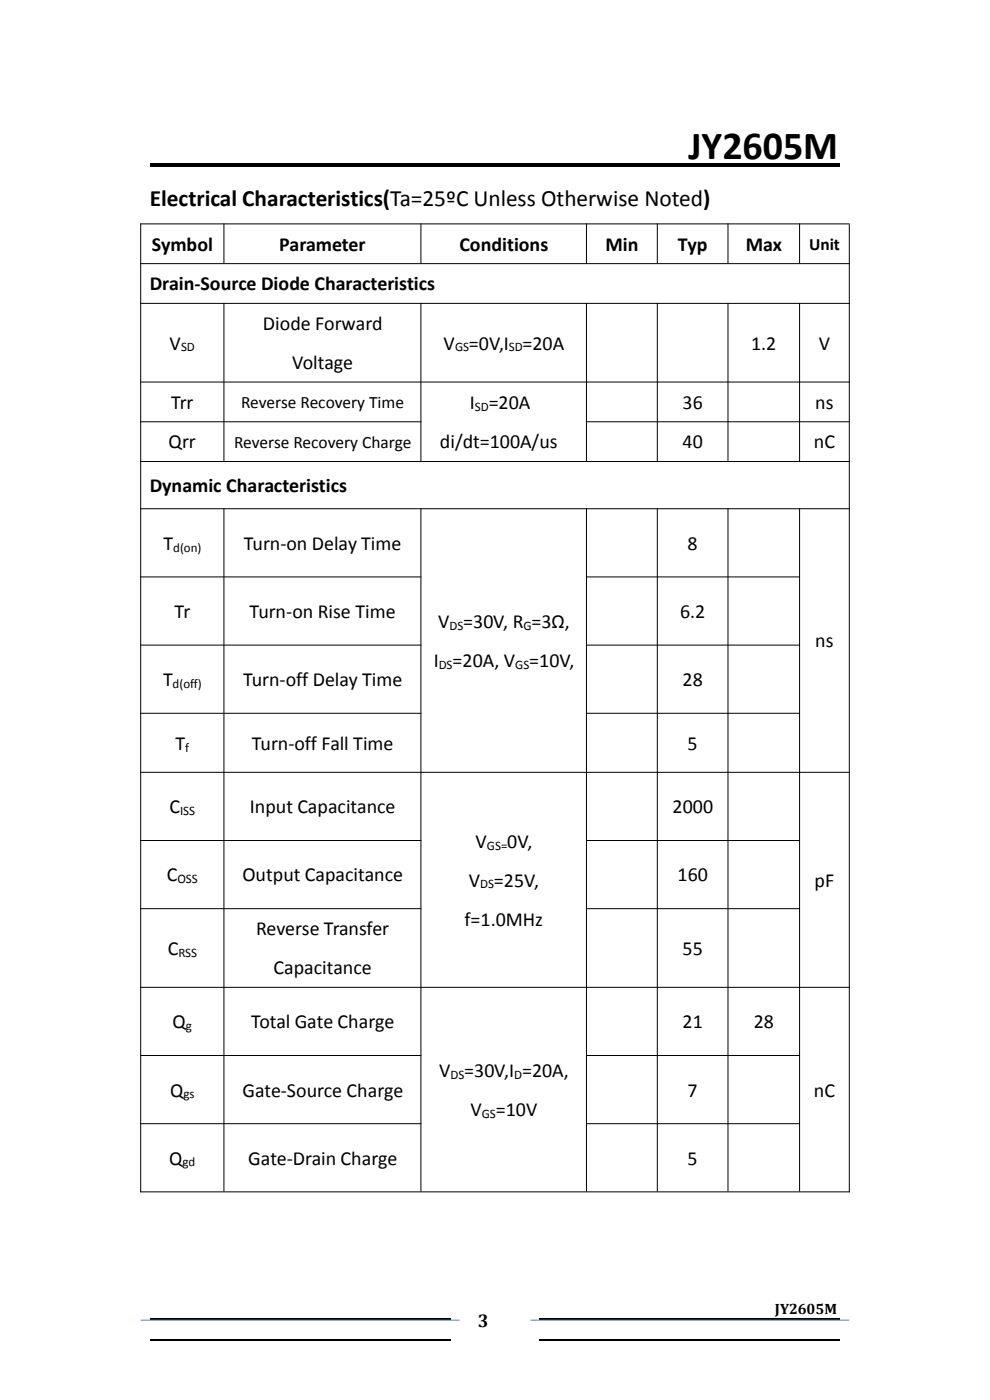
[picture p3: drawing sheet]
<svg xmlns="http://www.w3.org/2000/svg" width="210mm" height="297mm" viewBox="0 0 210 297" stroke-linecap="round" stroke-linejoin="round" font-family="sans-serif">
<defs><g id="words">
<text font-size="8.5" x="146" y="33.8">JY2605M</text>
<text font-size="5" x="31.7" y="43.6">Electrical Characteristics(Ta=25ºC Unless Otherwise Noted)</text>
<g font-size="4.2">
<text x="32.2" y="53.2">Symbol</text>
<text x="59.2" y="53.2">Parameter</text>
<text x="97.5" y="53.2">Conditions</text>
<text x="128.4" y="53.2">Min</text>
<text x="143.8" y="53.2">Typ</text>
<text x="158.2" y="53.2">Max</text>
<text x="31.7" y="61.6">Drain-Source Diode Characteristics</text>
<text x="55.8" y="70">Diode Forward</text>
<text x="36" y="74.2">V</text>
<text x="94.1" y="74.2">V</text>
<text x="99.5" y="74.2">=0V,I =20A</text>
<text x="159.3" y="74.2">1.2</text>
<text x="173.7" y="74.2">V</text>
<text x="62" y="78.3">Voltage</text>
<text x="36.3" y="86.7">Trr</text>
<text x="99.7" y="86.8">I =20A</text>
<text x="144.8" y="86.7">36</text>
<text x="172.9" y="86.7">ns</text>
<text x="35.8" y="95.1">Qrr</text>
<text x="93.3" y="95.1">di/dt=100A/us</text>
<text x="144.8" y="95.1">40</text>
<text x="172.6" y="95.1">nC</text>
<text x="31.7" y="104.4">Dynamic Characteristics</text>
<text x="34.7" y="116.6">T</text>
<text x="51.7" y="116.6">Turn-on Delay Time</text>
<text x="145.8" y="116.6">8</text>
<text x="37" y="131.1">Tr</text>
<text x="53" y="131.1">Turn-on Rise Time</text>
<text x="144.3" y="131.1">6.2</text>
<text x="92.9" y="133.2">V =30V, R =3Ω,</text>
<text x="172.9" y="137.3">ns</text>
<text x="92" y="141.5">I =20A, V</text>
<text x="112.3" y="141.5">=10V,</text>
<text x="34.6" y="145.6">T</text>
<text x="51.6" y="145.6">Turn-off Delay Time</text>
<text x="144.8" y="145.6">28</text>
<text x="37.3" y="159.1">T</text>
<text x="53.4" y="159.1">Turn-off Fall Time</text>
<text x="145.8" y="159.1">5</text>
<text x="35.9" y="172.5">C</text>
<text x="53" y="172.5">Input Capacitance</text>
<text x="142.7" y="172.5">2000</text>
<text x="100.9" y="179.8">V</text>
<text x="107.6" y="179.8">0V,</text>
<text x="35.4" y="187">C</text>
<text x="51.4" y="187">Output Capacitance</text>
<text x="99.4" y="188.1">V =25V,</text>
<text x="143.7" y="187">160</text>
<text x="172.8" y="188.1">pF</text>
<text x="98.5" y="196.4">f=1.0MHz</text>
<text x="35.6" y="202.6">C</text>
<text x="54.3" y="198.4">Reverse Transfer</text>
<text x="144.8" y="202.6">55</text>
<text x="58" y="206.7">Capacitance</text>
<text x="36.6" y="218.2">Q</text>
<text x="53.3" y="218.2">Total Gate Charge</text>
<text x="144.8" y="218.2">21</text>
<text x="159.9" y="218.2">28</text>
<text x="36.1" y="232.6">Q</text>
<text x="51.4" y="232.6">Gate-Source Charge</text>
<text x="93.1" y="228.5">V =30V,I =20A,</text>
<text x="145.8" y="232.6">7</text>
<text x="172.6" y="232.6">nC</text>
<text x="99.8" y="236.7">V</text>
<text x="105.2" y="236.7">=10V</text>
<text x="35.9" y="247.1">Q</text>
<text x="52.7" y="247.1">Gate-Drain Charge</text>
<text x="145.8" y="247.1">5</text>
</g>
<text font-size="3.9" x="101.3" y="281.4">3</text>
<g font-size="3.7">
<text x="171.6" y="53">Unit</text>
<text x="51.1" y="86.5">Reverse Recovery Time</text>
<text x="49.7" y="95">Reverse Recovery Charge</text>
</g>
<text font-size="3.2" x="164.4" y="278.7">JY2605M</text>
<g font-size="2.8">
<text x="38.4" y="74.6">SD</text>
<text x="96.5" y="74.6">GS</text>
<text x="107.9" y="74.6">SD</text>
<text x="100.7" y="87.2">SD</text>
<text x="36.7" y="117">d(on)</text>
<text x="95.3" y="133.6">DS</text>
<text x="111" y="133.6">G</text>
<text x="93.1" y="141.9">DS</text>
<text x="109.3" y="141.9">GS</text>
<text x="36.6" y="145.9">d(off)</text>
<text x="39.3" y="159.4">f</text>
<text x="38.2" y="172.9">ISS</text>
<text x="103.3" y="180.2">GS=</text>
<text x="37.6" y="187.4">OSS</text>
<text x="101.9" y="188.5">DS</text>
<text x="37.8" y="203">RSS</text>
<text x="39.5" y="218.5">g</text>
<text x="38.9" y="233">gs</text>
<text x="95.5" y="228.9">DS</text>
<text x="109.1" y="228.9">D</text>
<text x="102.2" y="237.1">GS</text>
<text x="38.7" y="247.5">gd</text>
</g>
</g></defs>
<path d="M31.7 279.8h63.9M114.4 279.8h63.9M31.7 284.4h63.9M114.4 284.4h63.9" fill="none" stroke="#000" stroke-width=".25"/>
<path d="M29.8 280.1h67.7M112.5 280.1h67.7" fill="none" stroke="#4f81bd" stroke-width=".21"/>
<g fill="none" stroke="#000" stroke-width=".21">
<path d="M29.8 47.5h150.4M29.8 55.9h150.4M29.8 47.4v205.5M47.5 47.4v8.4M89.3 47.4v8.4M124.4 47.4v8.4M139.4 47.4v8.4M154.4 47.4v8.4M169.6 47.4v8.4M180.2 47.6v205.3M29.8 64.4h150.4M47.5 64.3v33.5"/>
<path d="M89.3 64.3v33.5M124.4 64.3v33.5M139.4 64.3v33.5M154.4 64.3v33.5M169.6 64.3v33.5M29.8 81h150.4M29.8 89.5h59.6M29.8 97.9h150.4M124.3 89.5h55.9M29.8 107.9h150.4M47.5 107.8v145M89.3 107.8v145"/>
<path d="M124.4 107.8v145M139.4 107.8v145M154.4 107.8v145M169.6 107.8v145M29.8 122.4h59.6M29.8 136.9h59.6M124.3 122.4h45.4M124.3 136.9h45.4M29.8 151.3h59.6M124.3 151.3h45.4M29.8 163.8h150.4M29.8 178.3h59.6"/>
<path d="M124.3 178.3h45.4M29.8 192.8h59.6M124.3 192.8h45.4M29.8 209.5h150.4M29.8 223.9h59.6M29.8 238.4h59.6M124.3 223.9h45.4M124.3 238.4h45.4M29.8 252.8h150.4"/>
</g>
<path d="M31.7 34.5h146.4v.8h-146.4z" fill="#000"/>
<use href="#words"/>
</svg>
